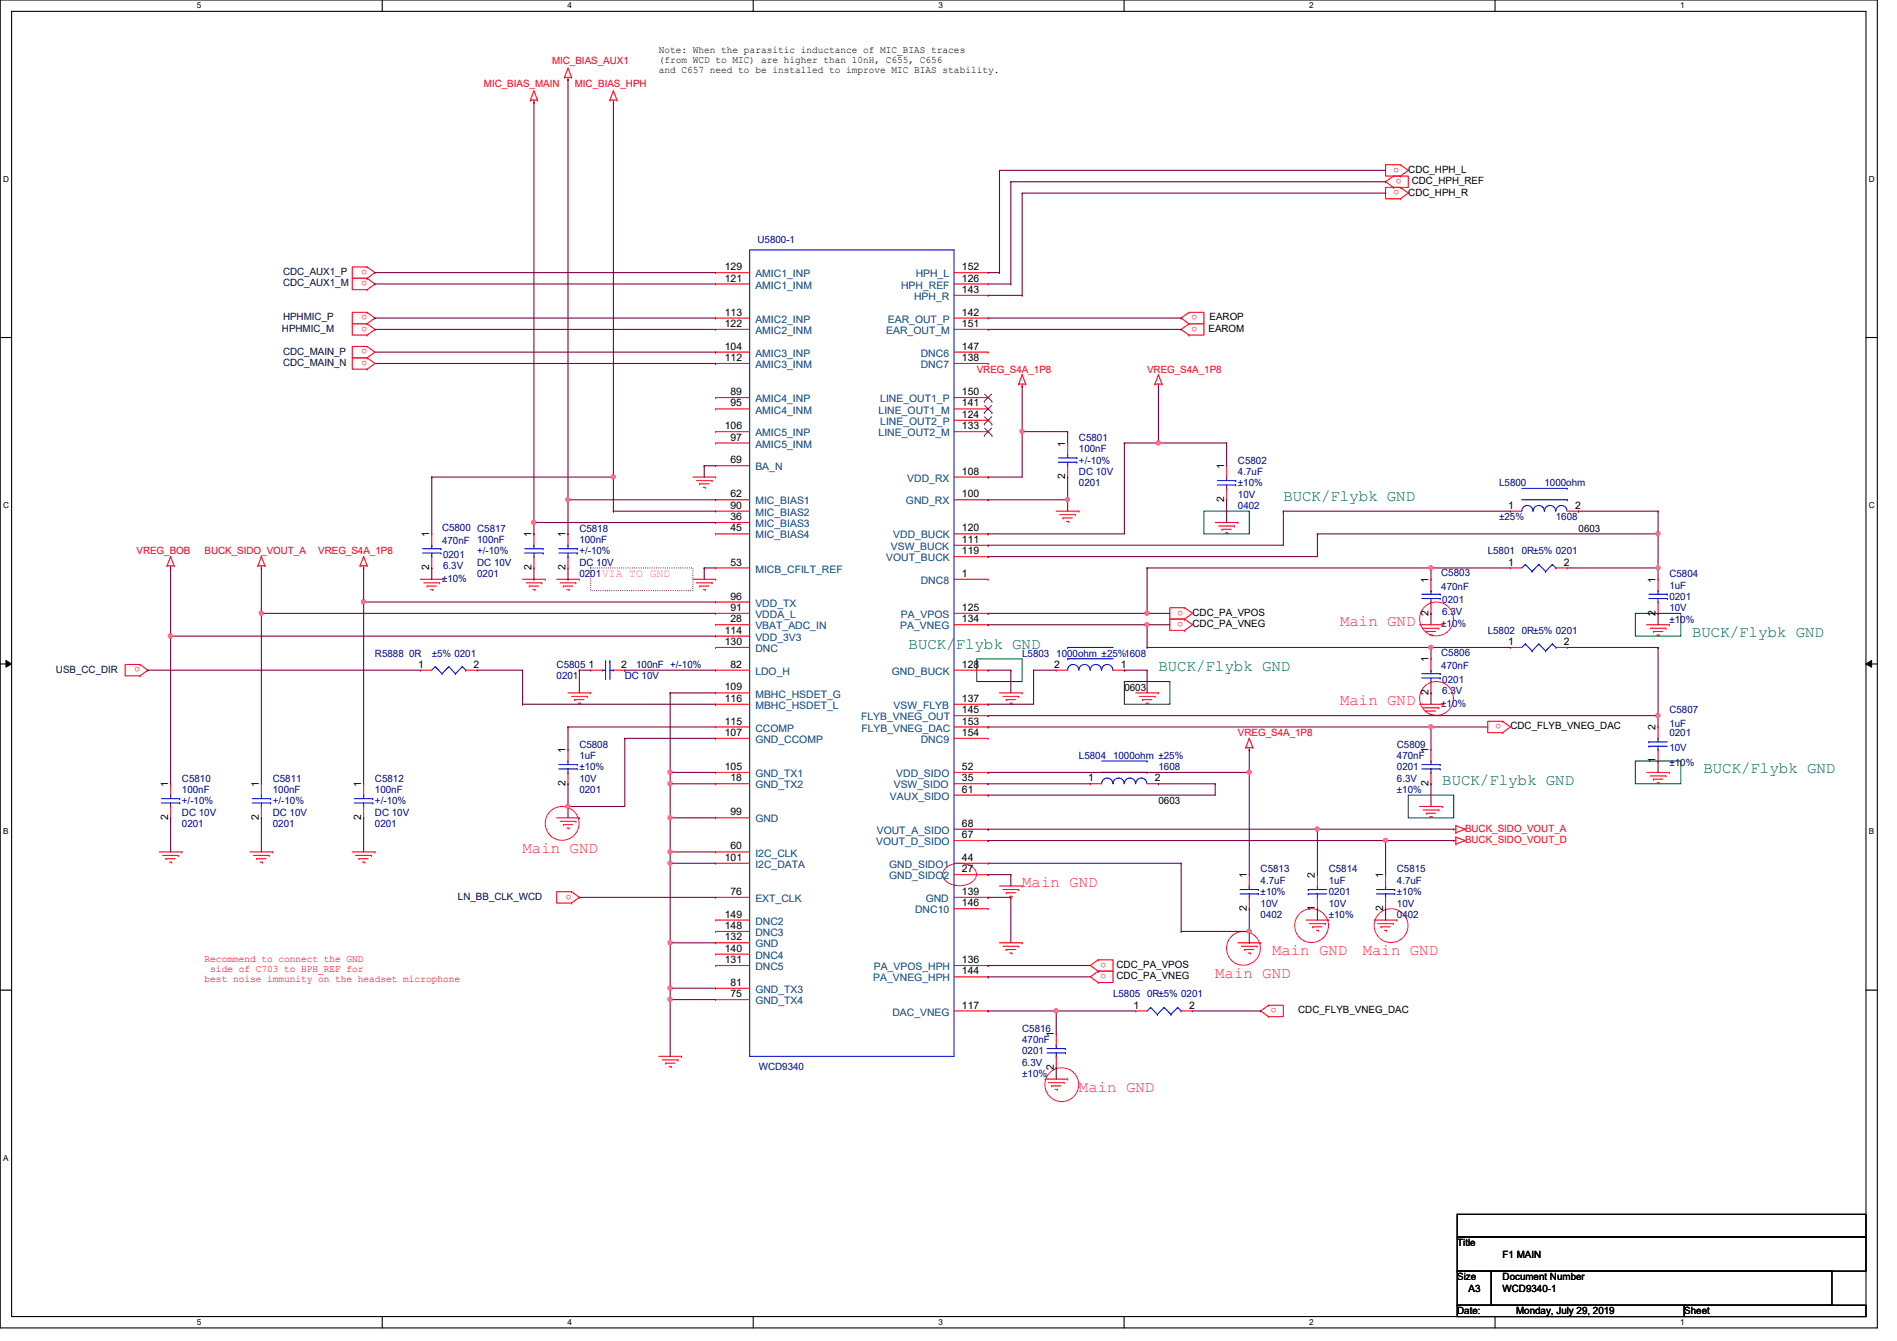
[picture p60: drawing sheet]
<svg xmlns="http://www.w3.org/2000/svg" width="297mm" height="210mm" viewBox="0 0 297 210" stroke-linecap="round" stroke-linejoin="round" font-family="sans-serif">
<defs><g id="words">
<g font-size="2.5" fill="#007f40">
<text x="201" y="78.4">BUCK/Flybk GND</text>
<text x="142.3" y="101.5">BUCK/Flybk GND</text>
<text x="265" y="99.7">BUCK/Flybk GND</text>
<text x="181.4" y="105.1">BUCK/Flybk GND</text>
<text x="225.8" y="122.9">BUCK/Flybk GND</text>
<text x="266.7" y="121.1">BUCK/Flybk GND</text>
</g>
<g font-size="2.5" fill="#ff007f">
<text x="209.8" y="98">Main GND</text>
<text x="209.8" y="110.4">Main GND</text>
<text x="81.8" y="133.5">Main GND</text>
<text x="160.1" y="138.9">Main GND</text>
<text x="199.2" y="149.5">Main GND</text>
<text x="213.4" y="149.5">Main GND</text>
<text x="190.3" y="153.1">Main GND</text>
<text x="168.9" y="170.9">Main GND</text>
</g>
<g font-size="1.6" fill="#f00">
<text x="86.4" y="10">MIC_BIAS_AUX1</text>
<text x="75.8" y="13.5">MIC_BIAS_MAIN</text>
<text x="90" y="13.5">MIC_BIAS_HPH</text>
<text x="219.1" y="26.2" transform="rotate(180 219.1 26.2)">o</text>
<text x="219.1" y="29.8" transform="rotate(180 219.1 29.8)">o</text>
<text x="219.5" y="28" transform="rotate(180 219.5 28)">o</text>
<text x="57.5" y="42.2" transform="rotate(180 57.5 42.2)">o</text>
<text x="57.5" y="44" transform="rotate(180 57.5 44)">o</text>
<text x="57.5" y="49.4" transform="rotate(180 57.5 49.4)">o</text>
<text x="57.5" y="51.1" transform="rotate(180 57.5 51.1)">o</text>
<text x="187.4" y="51.1" transform="rotate(180 187.4 51.1)">o</text>
<text x="187.4" y="49.4" transform="rotate(180 187.4 49.4)">o</text>
<text x="57.5" y="54.7" transform="rotate(180 57.5 54.7)">o</text>
<text x="57.5" y="56.5" transform="rotate(180 57.5 56.5)">o</text>
<text x="152.9" y="58.3">VREG_S4A_1P8</text>
<text x="179.6" y="58.3">VREG_S4A_1P8</text>
<text x="21.4" y="86.8">VREG_BOB</text>
<text x="32" y="86.8">BUCK_SIDO_VOUT_A</text>
<text x="49.8" y="86.8">VREG_S4A_1P8</text>
<text x="185.3" y="95.6" transform="rotate(180 185.3 95.6)">o</text>
<text x="185.3" y="97.4" transform="rotate(180 185.3 97.4)">o</text>
<text x="21.9" y="104.5" transform="rotate(180 21.9 104.5)">o</text>
<text x="235.1" y="113.4" transform="rotate(180 235.1 113.4)">o</text>
<text x="193.8" y="115.2">VREG_S4A_1P8</text>
<text x="229.4" y="130.2">BUCK_SIDO_VOUT_A</text>
<text x="229.4" y="132">BUCK_SIDO_VOUT_D</text>
<text x="89.5" y="140" transform="rotate(180 89.5 140)">o</text>
<text x="32" y="150.6">Recommend to connect the GND</text>
<text x="32" y="153.7">best noise immunity on the headset microphone</text>
<text x="32.9" y="152.1">side of C703 to HPH_REF for</text>
<text x="173.2" y="150.7" transform="rotate(180 173.2 150.7)">o</text>
<text x="173.2" y="152.5" transform="rotate(180 173.2 152.5)">o</text>
<text x="199.9" y="157.8" transform="rotate(180 199.9 157.8)">o</text>
</g>
<g font-size="1.6">
<text x="103.2" y="8.3">Note: When the parasitic inductance of MIC_BIAS traces</text>
<text x="103.2" y="9.9">(from WCD to MIC) are higher than 10nH, C655, C656</text>
<text x="103.2" y="11.5">and C657 need to be installed to improve MIC BIAS stability.</text>
<text x="220.5" y="27.1">CDC_HPH_L</text>
<text x="221.1" y="28.8">CDC_HPH_REF</text>
<text x="220.5" y="30.6">CDC_HPH_R</text>
<text x="113.5" y="42.3">129</text>
<text x="113.5" y="44.1">121</text>
<text x="150.6" y="44.1">126</text>
<text x="150.6" y="42.3">152</text>
<text x="150.6" y="45.8">143</text>
<text x="113.5" y="49.4">113</text>
<text x="113.5" y="51.2">122</text>
<text x="150.6" y="49.4">142</text>
<text x="150.6" y="51.2">151</text>
<text x="189.2" y="51.9">EAROM</text>
<text x="189.4" y="50.2">EAROP</text>
<text x="113.5" y="54.7">104</text>
<text x="113.5" y="56.5">112</text>
<text x="150.6" y="54.7">147</text>
<text x="150.6" y="56.5">138</text>
<text x="114.4" y="61.8">89</text>
<text x="114.4" y="63.6">95</text>
<text x="150.6" y="61.8">150</text>
<text x="150.6" y="65.4">124</text>
<text x="150.6" y="63.6">141</text>
<text x="113.5" y="67.2">106</text>
<text x="114.4" y="69">97</text>
<text x="150.6" y="67.2">133</text>
<text x="166.8" y="69.9" transform="rotate(-90 166.8 69.9)">1</text>
<text x="114.4" y="72.5">69</text>
<text x="114.4" y="77.9">62</text>
<text x="150.6" y="74.3">108</text>
<text x="150.6" y="77.9">100</text>
<text x="166.8" y="75" transform="rotate(-90 166.8 75)">2</text>
<text x="191.7" y="73.4" transform="rotate(-90 191.7 73.4)">1</text>
<text x="114.4" y="79.6">90</text>
<text x="114.4" y="81.4">36</text>
<text x="114.4" y="83.2">45</text>
<text x="150.6" y="83.2">120</text>
<text x="191.7" y="78.6" transform="rotate(-90 191.7 78.6)">2</text>
<text x="236.2" y="79.6">1</text>
<text x="246.6" y="79.6">2</text>
<text x="247.2" y="83.2">0603</text>
<text x="67.2" y="89.2" transform="rotate(-90 67.2 89.2)">2</text>
<text x="67.2" y="84.1" transform="rotate(-90 67.2 84.1)">1</text>
<text x="83.2" y="89.2" transform="rotate(-90 83.2 89.2)">2</text>
<text x="83.2" y="84.1" transform="rotate(-90 83.2 84.1)">1</text>
<text x="88.6" y="89.2" transform="rotate(-90 88.6 89.2)">2</text>
<text x="88.6" y="84.1" transform="rotate(-90 88.6 84.1)">1</text>
<text x="114.4" y="88.5">53</text>
<text x="150.6" y="86.7">119</text>
<text x="150.6" y="85">111</text>
<text x="236.2" y="88.5">1</text>
<text x="244.9" y="88.5">2</text>
<text x="114.4" y="93.9">96</text>
<text x="114.4" y="95.6">91</text>
<text x="150.6" y="90.3">1</text>
<text x="150.6" y="95.6">125</text>
<text x="223.7" y="91.2" transform="rotate(-90 223.7 91.2)">1</text>
<text x="259.2" y="91.2" transform="rotate(-90 259.2 91.2)">1</text>
<text x="113.5" y="99.2">114</text>
<text x="113.5" y="101">130</text>
<text x="114.4" y="97.4">28</text>
<text x="150.6" y="97.4">134</text>
<text x="186.7" y="96.4">CDC_PA_VPOS</text>
<text x="186.7" y="98.2">CDC_PA_VNEG</text>
<text x="223.7" y="96.4" transform="rotate(-90 223.7 96.4)">2</text>
<text x="236.2" y="101">1</text>
<text x="244.9" y="101">2</text>
<text x="259.2" y="96.4" transform="rotate(-90 259.2 96.4)">2</text>
<text x="65.5" y="104.5">1</text>
<text x="74.2" y="104.5">2</text>
<text x="92.2" y="104.5">1</text>
<text x="97.3" y="104.5">2</text>
<text x="114.4" y="104.5">82</text>
<text x="150.6" y="104.5">128</text>
<text x="165.1" y="104.5">2</text>
<text x="175.5" y="104.5">1</text>
<text x="223.7" y="103.7" transform="rotate(-90 223.7 103.7)">1</text>
<text x="113.5" y="108.1">109</text>
<text x="113.5" y="109.9">116</text>
<text x="113.5" y="113.4">115</text>
<text x="150.6" y="111.6">145</text>
<text x="150.6" y="109.9">137</text>
<text x="150.6" y="113.4">153</text>
<text x="176.1" y="108.1">0603</text>
<text x="223.7" y="108.8" transform="rotate(-90 223.7 108.8)">2</text>
<text x="88.6" y="117.9" transform="rotate(-90 88.6 117.9)">1</text>
<text x="113.5" y="115.2">107</text>
<text x="150.6" y="115.2">154</text>
<text x="223.7" y="117.9" transform="rotate(-90 223.7 117.9)">1</text>
<text x="236.5" y="114.2">CDC_FLYB_VNEG_DAC</text>
<text x="259.2" y="119.5" transform="rotate(-90 259.2 119.5)">1</text>
<text x="259.2" y="114.3" transform="rotate(-90 259.2 114.3)">2</text>
<text x="26.3" y="123.2" transform="rotate(-90 26.3 123.2)">1</text>
<text x="40.6" y="123.2" transform="rotate(-90 40.6 123.2)">1</text>
<text x="56.6" y="123.2" transform="rotate(-90 56.6 123.2)">1</text>
<text x="88.6" y="123" transform="rotate(-90 88.6 123)">2</text>
<text x="113.5" y="120.5">105</text>
<text x="114.4" y="122.3">18</text>
<text x="150.6" y="122.3">35</text>
<text x="150.6" y="120.5">52</text>
<text x="150.6" y="124.1">61</text>
<text x="170.4" y="122.3">1</text>
<text x="180.8" y="122.3">2</text>
<text x="181.4" y="125.9">0603</text>
<text x="223.7" y="123" transform="rotate(-90 223.7 123)">2</text>
<text x="26.3" y="128.4" transform="rotate(-90 26.3 128.4)">2</text>
<text x="40.6" y="128.4" transform="rotate(-90 40.6 128.4)">2</text>
<text x="56.6" y="128.4" transform="rotate(-90 56.6 128.4)">2</text>
<text x="114.4" y="127.6">99</text>
<text x="150.6" y="131.2">67</text>
<text x="150.6" y="129.4">68</text>
<text x="113.5" y="134.7">101</text>
<text x="114.4" y="133">60</text>
<text x="150.6" y="134.7">44</text>
<text x="150.6" y="136.5">27</text>
<text x="195.2" y="137.5" transform="rotate(-90 195.2 137.5)">1</text>
<text x="205.9" y="137.5" transform="rotate(-90 205.9 137.5)">2</text>
<text x="216.6" y="137.5" transform="rotate(-90 216.6 137.5)">1</text>
<text x="113.5" y="143.6">149</text>
<text x="114.4" y="140.1">76</text>
<text x="150.6" y="141.9">146</text>
<text x="150.6" y="140.1">139</text>
<text x="195.2" y="142.6" transform="rotate(-90 195.2 142.6)">2</text>
<text x="205.9" y="142.6" transform="rotate(-90 205.9 142.6)">1</text>
<text x="216.6" y="142.6" transform="rotate(-90 216.6 142.6)">2</text>
<text x="113.5" y="145.4">148</text>
<text x="113.5" y="149">140</text>
<text x="113.5" y="147.2">132</text>
<text x="113.5" y="150.7">131</text>
<text x="114.4" y="154.3">81</text>
<text x="150.6" y="152.5">144</text>
<text x="150.6" y="150.7">136</text>
<text x="174.8" y="151.5">CDC_PA_VPOS</text>
<text x="174.8" y="153.3">CDC_PA_VNEG</text>
<text x="114.4" y="156.1">75</text>
<text x="150.6" y="157.9">117</text>
<text x="177.5" y="157.9">1</text>
<text x="186.2" y="157.9">2</text>
<text x="203.3" y="158.6">CDC_FLYB_VNEG_DAC</text>
<text x="165" y="167.5" transform="rotate(-90 165 167.5)">2</text>
<text x="165" y="162.3" transform="rotate(-90 165 162.3)">1</text>
<text x="228.2" y="195.1">Title</text>
<text x="235.3" y="196.8">F1 MAIN</text>
<text x="228.2" y="200.4">Size</text>
<text x="230" y="202.2">A3</text>
<text x="235.3" y="200.4">Document Number</text>
<text x="235.3" y="202.2">WCD9340-1</text>
<text x="228.2" y="205.7">Date:</text>
<text x="237.4" y="205.7">Monday, July 29, 2019</text>
<text x="263.7" y="205.7">Sheet</text>
</g>
<g font-size="1.6" fill="#00007f">
<text x="118.6" y="38.1">U5800-1</text>
<text x="168.9" y="69">C5801</text>
<text x="168.9" y="70.8">100nF</text>
<text x="168.9" y="76.1">0201</text>
<text x="168.9" y="74.3">DC 10V</text>
<text x="168.9" y="72.6">+/-10%</text>
<text x="193.8" y="72.6">C5802</text>
<text x="193.8" y="74.3">4.7uF</text>
<text x="193.8" y="77.9">10V</text>
<text x="193.8" y="76.1">±10%</text>
<text x="234.7" y="76.1">L5800</text>
<text x="241.8" y="76.1">1000ohm</text>
<text x="69.2" y="83.1">C5800 C5817</text>
<text x="90.7" y="83.2">C5818</text>
<text x="193.8" y="79.7">0402</text>
<text x="234.7" y="81.4">±25%</text>
<text x="243.6" y="81.4">1608</text>
<text x="69.2" y="85.2">470nF</text>
<text x="69.4" y="87.3">0201</text>
<text x="69.4" y="89.1">6.3V</text>
<text x="74.7" y="85">100nF</text>
<text x="74.7" y="88.6">DC 10V</text>
<text x="74.7" y="86.8">+/-10%</text>
<text x="90.7" y="85">100nF</text>
<text x="90.7" y="88.6">DC 10V</text>
<text x="90.7" y="86.8">+/-10%</text>
<text x="233" y="86.8">L5801 0R±5% 0201</text>
<text x="69.2" y="91.1">±10%</text>
<text x="74.7" y="90.3">0201</text>
<text x="90.7" y="90.3">0201VIA TO GND</text>
<text x="225.7" y="90.2">C5803</text>
<text x="225.7" y="92.3">470nF</text>
<text x="225.8" y="94.4">0201</text>
<text x="261.4" y="90.3">C5804</text>
<text x="261.4" y="92.1">1uF</text>
<text x="261.4" y="93.9">0201</text>
<text x="261.4" y="95.7">10V</text>
<text x="225.7" y="98.2">±10%</text>
<text x="225.8" y="96.2">6.3V</text>
<text x="233" y="99.2">L5802 0R±5% 0201</text>
<text x="261.4" y="97.5">±10%</text>
<text x="58.7" y="102.8">R5888 0R</text>
<text x="67.6" y="102.8">±5% 0201</text>
<text x="87.2" y="104.6">C5805</text>
<text x="87.2" y="106.3">0201</text>
<text x="97.8" y="106.3">DC 10V</text>
<text x="99.6" y="104.6">100nF +/-10%</text>
<text x="160.1" y="102.8">L5803 1000ohm ±25%1608</text>
<text x="225.7" y="102.6">C5806</text>
<text x="225.7" y="104.7">470nF</text>
<text x="225.8" y="106.9">0201</text>
<text x="225.7" y="110.6">±10%</text>
<text x="225.8" y="108.7">6.3V</text>
<text x="261.4" y="111.7">C5807</text>
<text x="261.4" y="113.8">1uF</text>
<text x="90.7" y="117">C5808</text>
<text x="90.7" y="118.8">1uF</text>
<text x="168.9" y="118.8">L5804 1000ohm ±25%</text>
<text x="218.7" y="117">C5809</text>
<text x="218.7" y="118.8">470nF</text>
<text x="261.4" y="115.2">0201</text>
<text x="261.4" y="117.6">10V</text>
<text x="261.4" y="119.8">±10%</text>
<text x="28.5" y="122.3">C5810</text>
<text x="28.5" y="124.1">100nF</text>
<text x="28.5" y="125.9">+/-10%</text>
<text x="42.7" y="122.3">C5811</text>
<text x="42.7" y="124.1">100nF</text>
<text x="42.7" y="125.9">+/-10%</text>
<text x="58.7" y="122.3">C5812</text>
<text x="58.7" y="124.1">100nF</text>
<text x="58.7" y="125.9">+/-10%</text>
<text x="90.7" y="124.1">0201</text>
<text x="90.7" y="122.3">10V</text>
<text x="90.7" y="120.6">±10%</text>
<text x="181.4" y="120.6">1608</text>
<text x="218.7" y="120.6">0201</text>
<text x="218.7" y="122.3">6.3V</text>
<text x="218.7" y="124.1">±10%</text>
<text x="28.5" y="129.5">0201</text>
<text x="28.5" y="127.7">DC 10V</text>
<text x="42.7" y="129.5">0201</text>
<text x="42.7" y="127.7">DC 10V</text>
<text x="58.7" y="129.5">0201</text>
<text x="58.7" y="127.7">DC 10V</text>
<text x="197.4" y="136.6">C5813</text>
<text x="208.1" y="136.6">C5814</text>
<text x="218.7" y="136.6">C5815</text>
<text x="197.4" y="138.3">4.7uF</text>
<text x="197.4" y="143.7">0402</text>
<text x="197.4" y="141.9">10V</text>
<text x="197.4" y="140.1">±10%</text>
<text x="208.1" y="138.3">1uF</text>
<text x="208.1" y="140.1">0201</text>
<text x="208.1" y="141.9">10V</text>
<text x="208.1" y="143.7">±10%</text>
<text x="218.7" y="138.3">4.7uF</text>
<text x="218.7" y="143.7">0402</text>
<text x="218.7" y="141.9">10V</text>
<text x="218.7" y="140.1">±10%</text>
<text x="160.1" y="161.5">C5816</text>
<text x="174.3" y="156.1">L5805 0R±5% 0201</text>
<text x="118.8" y="167.5">WCD9340</text>
<text x="160.1" y="163.2">470nF</text>
<text x="160.1" y="165">0201</text>
<text x="160.1" y="166.8">6.3V</text>
<text x="160.1" y="168.6">±10%</text>
</g>
<g font-size="1.6" fill="#000040">
<text x="44.3" y="43.1">CDC_AUX1_P</text>
<text x="44.3" y="44.8">CDC_AUX1_M</text>
<text x="44.2" y="51.9">HPHMIC_M</text>
<text x="44.3" y="50.2">HPHMIC_P</text>
<text x="44.3" y="55.5">CDC_MAIN_P</text>
<text x="44.3" y="57.3">CDC_MAIN_N</text>
<text x="8.8" y="105.3">USB_CC_DIR</text>
<text x="71.7" y="140.8">LN_BB_CLK_WCD</text>
</g>
<g font-size="1.6" fill="#00407f">
<text x="118.3" y="43.4">AMIC1_INP</text>
<text x="118.3" y="45.2">AMIC1_INM</text>
<text x="141.1" y="45.2">HPH_REF</text>
<text x="143.1" y="46.9">HPH_R</text>
<text x="143.4" y="43.4">HPH_L</text>
<text x="118.3" y="50.5">AMIC2_INP</text>
<text x="118.3" y="52.3">AMIC2_INM</text>
<text x="138.8" y="52.3">EAR_OUT_M</text>
<text x="139" y="50.5">EAR_OUT_P</text>
<text x="118.3" y="55.8">AMIC3_INP</text>
<text x="118.3" y="57.6">AMIC3_INM</text>
<text x="144.2" y="55.8">DNC6</text>
<text x="144.2" y="57.6">DNC7</text>
<text x="118.3" y="62.9">AMIC4_INP</text>
<text x="118.3" y="64.7">AMIC4_INM</text>
<text x="137.6" y="64.7">LINE_OUT1_M</text>
<text x="137.8" y="62.9">LINE_OUT1_P</text>
<text x="118.3" y="68.3">AMIC5_INP</text>
<text x="118.3" y="70.1">AMIC5_INM</text>
<text x="137.6" y="68.3">LINE_OUT2_M</text>
<text x="137.8" y="66.5">LINE_OUT2_P</text>
<text x="118.3" y="73.6">BA_N</text>
<text x="142.1" y="75.4">VDD_RX</text>
<text x="118.3" y="79">MIC_BIAS1</text>
<text x="118.3" y="80.7">MIC_BIAS2</text>
<text x="118.3" y="82.5">MIC_BIAS3</text>
<text x="141.9" y="79">GND_RX</text>
<text x="118.3" y="84.3">MIC_BIAS4</text>
<text x="118.3" y="89.6">MICB_CFILT_REF</text>
<text x="138.8" y="87.8">VOUT_BUCK</text>
<text x="139.5" y="86.1">VSW_BUCK</text>
<text x="139.9" y="84.3">VDD_BUCK</text>
<text x="118.3" y="95">VDD_TX</text>
<text x="144.2" y="91.4">DNC8</text>
<text x="118.3" y="96.7">VDDA_L</text>
<text x="118.3" y="98.5">VBAT_ADC_IN</text>
<text x="118.3" y="100.3">VDD_3V3</text>
<text x="141" y="98.5">PA_VNEG</text>
<text x="141.1" y="96.7">PA_VPOS</text>
<text x="118.3" y="102.1">DNC</text>
<text x="118.3" y="105.6">LDO_H</text>
<text x="139.7" y="105.6">GND_BUCK</text>
<text x="118.3" y="109.2">MBHC_HSDET_G</text>
<text x="118.3" y="111">MBHC_HSDET_L</text>
<text x="134.8" y="112.7">FLYB_VNEG_OUT</text>
<text x="139.9" y="111">VSW_FLYB</text>
<text x="118.3" y="114.5">CCOMP</text>
<text x="118.3" y="116.3">GND_CCOMP</text>
<text x="134.9" y="114.5">FLYB_VNEG_DAC</text>
<text x="144.2" y="116.3">DNC9</text>
<text x="118.3" y="121.6">GND_TX1</text>
<text x="118.3" y="123.4">GND_TX2</text>
<text x="139.4" y="125.2">VAUX_SIDO</text>
<text x="140" y="123.4">VSW_SIDO</text>
<text x="140.3" y="121.6">VDD_SIDO</text>
<text x="118.3" y="128.7">GND</text>
<text x="137.3" y="130.5">VOUT_A_SIDO</text>
<text x="118.3" y="134.1">I2C_CLK</text>
<text x="118.3" y="135.8">I2C_DATA</text>
<text x="137.2" y="132.3">VOUT_D_SIDO</text>
<text x="139.2" y="135.8">GND_SIDO1</text>
<text x="139.2" y="137.6">GND_SIDO2</text>
<text x="118.3" y="141.2">EXT_CLK</text>
<text x="143.3" y="143">DNC10</text>
<text x="144.9" y="141.2">GND</text>
<text x="118.3" y="144.7">DNC2</text>
<text x="118.3" y="146.5">DNC3</text>
<text x="118.3" y="148.3">GND</text>
<text x="118.3" y="150.1">DNC4</text>
<text x="118.3" y="151.8">DNC5</text>
<text x="118.3" y="155.4">GND_TX3</text>
<text x="136.7" y="153.6">PA_VNEG_HPH</text>
<text x="136.8" y="151.8">PA_VPOS_HPH</text>
<text x="118.3" y="157.2">GND_TX4</text>
<text x="139.7" y="159">DAC_VNEG</text>
</g>
<g font-size="1.3">
<text x="30.8" y="1.3">5</text>
<text x="88.9" y="1.3">4</text>
<text x="146.9" y="1.3">3</text>
<text x="205" y="1.3">2</text>
<text x="263.1" y="1.3">1</text>
<text x=".5" y="28.4">D</text>
<text x="292.6" y="28.4">D</text>
<text x=".5" y="79.5">C</text>
<text x="292.6" y="79.5">C</text>
<text x=".5" y="130.6">B</text>
<text x="292.6" y="130.6">B</text>
<text x=".5" y="181.7">A</text>
<text x="30.8" y="207.4">5</text>
<text x="88.9" y="207.4">4</text>
<text x="146.9" y="207.4">3</text>
<text x="205" y="207.4">2</text>
<text x="263.1" y="207.4">1</text>
</g>
</g></defs>
<path d="M0 0h294v207.9h-294zM1.8 1.8h290.4v204.3h-290.4z" fill="none" stroke="#000" stroke-width=".17"/>
<g fill="#fff">
<path d="M30.8 .2h.7v1.4h-.7z"/>
<path d="M30.8 206.2h.7v1.4h-.7z"/>
</g>
<path d="M59.9 0v1.8M59.9 206.1v1.8" fill="none" stroke="#000" stroke-width=".17"/>
<g fill="#fff">
<path d="M88.9 .2h.6v1.4h-.6z"/>
<path d="M88.9 206.2h.6v1.4h-.6z"/>
</g>
<path d="M117.9 0v1.8M117.9 206.1v1.8" fill="none" stroke="#000" stroke-width=".17"/>
<g fill="#fff">
<path d="M146.9 .2h.7v1.4h-.7z"/>
<path d="M146.9 206.2h.7v1.4h-.7z"/>
</g>
<path d="M176 0v1.8M176 206.1v1.8" fill="none" stroke="#000" stroke-width=".17"/>
<g fill="#fff">
<path d="M205 .2h.7v1.4h-.7z"/>
<path d="M205 206.2h.7v1.4h-.7z"/>
</g>
<path d="M234.1 0v1.8M234.1 206.1v1.8" fill="none" stroke="#000" stroke-width=".17"/>
<g fill="#fff">
<path d="M263.1 .2h.7v1.4h-.7z"/>
<path d="M263.1 206.2h.7v1.4h-.7z"/>
<path d="M.5 27.3h.9v1.4h-.9z"/>
<path d="M292.6 27.3h.9v1.4h-.9z"/>
<path d="M.5 78.4h.9v1.4h-.9z"/>
<path d="M292.6 78.4h.9v1.4h-.9z"/>
</g>
<path d="M0 52.8h1.8M292.2 52.8h1.8" fill="none" stroke="#000" stroke-width=".17"/>
<g fill="#fff">
<path d="M.5 129.5h.8v1.4h-.8z"/>
<path d="M292.6 129.5h.9v1.4h-.9z"/>
</g>
<path d="M0 103.9h1.8M292.2 103.9h1.8" fill="none" stroke="#000" stroke-width=".17"/>
<path d="M.9 103.4l.9 .5-.9 .5zM292.2 103.9l.9-.5v1z" fill="#000"/>
<path d="M.9 103.4l.9 .5-.9 .5zM292.2 103.9l.9-.5v1z" fill="none" stroke="#000" stroke-width=".16"/>
<path d="M.5 180.5h.8v1.4h-.8z" fill="#fff"/>
<path d="M0 155h1.8M292.2 155h1.8M228.2 190.1h64v3.5h-64zM228.2 193.6h64v5.4h-64zM228.2 199h5.3v5.3h-5.3zM233.5 199h53.3v5.3h-53.3zM228.2 204.3h35.5v1.8h-35.5zM263.7 204.3h28.5v1.8h-28.5z" fill="none" stroke="#000" stroke-width=".17"/>
<path d="M92.5 88.9h16v3.6h-16z" fill="none" stroke="#400000" stroke-width=".17" stroke-dasharray="0 .3"/>
<path d="M188.5 80h7.1v3.6h-7.1zM256.1 96h7.1v3.6h-7.1zM152.9 103.1h7.2v3.6h-7.2zM176.1 106.7h7.1v3.5h-7.1zM256.1 119.1h7.1v3.6h-7.1zM220.5 124.5h7.1v3.5h-7.1z" fill="none" stroke="#007f00" stroke-width=".17"/>
<g fill="none" stroke="#ff007f" stroke-width=".17">
<path d="M148 136a3.5 3.5 0 0 1 4.5 0 1.5 1.5 0 0 1-.9 2.4 3.2 3.2 0 0 1-3.9-1.1l-.1-.4 .1-.5z"/>
<circle cx="224.9" cy="96.9" r="2.65"/>
<circle cx="224.9" cy="109.3" r="2.65"/>
<circle cx="88" cy="128.9" r="2.65"/>
<circle cx="194.7" cy="148.4" r="2.65"/>
<circle cx="205.4" cy="144.9" r="2.65"/>
<circle cx="217.8" cy="144.9" r="2.65"/>
<circle cx="166.3" cy="169.8" r="2.65"/>
</g>
<g fill="none" stroke="#f00" stroke-width=".17">
<path d="M83.1 15.7h.1M83.1 15.7h1.1M83.6 16h.1M83.6 14.2h.1M83.6 15.7v.3M83.6 14.2l-.5 1.5M83.6 14.2l.6 1.5M84.2 15.7h.1M88.4 12.1h.1M88.4 12.1h1.1M88.9 12.4h.1M88.9 10.7h.1"/>
<path d="M88.9 12.1v.3M88.9 10.7l-.5 1.4M88.9 10.7l.6 1.4M89.5 12.1h.1M95.5 15.7h.1M95.5 15.7h1.1M96.1 16h.1M96.1 14.2h.1M96.1 15.7v.3M96.1 14.2l-.6 1.5M96.1 14.2l.5 1.5M96.6 15.7h.1"/>
<path d="M218.2 29.3h.1M218.2 27.6h.1M218.2 27.6h2.3v1.7h-2.3M218.2 27.6l-1.2 .8 1.2 .9M219.3 27.6h.1M219.3 25.8h.1M219.3 25.8h-2.3v1.8h2.3M219.3 31.1h.1M219.3 29.3h.1M219.3 29.3h-2.3v1.8h2.3M219.3 25.8l1.2 .9-1.2 .9M219.3 29.3l1.2 .9-1.2 .9"/>
<path d="M57.5 56h.1M57.5 54.2h.1M57.5 54.2h-2.3v1.8h2.3M57.5 57.8h.1M57.5 56h-2.3v1.8h2.3M57.5 50.7h.1M57.5 48.9h.1M57.5 48.9h-2.3v1.8h2.3M57.5 52.5h.1M57.5 50.7h-2.3v1.8h2.3M57.5 43.6h.1M57.5 41.8h.1"/>
<path d="M57.5 41.8h-2.3v1.8h2.3M57.5 45.3h.1M57.5 43.6h-2.3v1.7h2.3M57.5 54.2l1.2 .9-1.2 .9M57.5 56l1.2 .9-1.2 .9M57.5 48.9l1.2 .9-1.2 .9M57.5 50.7l1.2 .9-1.2 .9M57.5 41.8l1.2 .9-1.2 .9M57.5 43.6l1.2 .8-1.2 .9M112.1 42.7h.1M112.1 44.4h.1M112.1 49.8h.1"/>
<path d="M112.1 51.6h.1M112.1 55.1h.1M112.1 56.9h.1M112.1 42.7h5.3M112.1 44.4h5.3M112.1 49.8h5.3M112.1 51.6h5.3M112.1 55.1h5.3M112.1 56.9h5.3M149.4 42.7h5.3M149.4 44.4h5.3M149.4 49.8h5.3"/>
<path d="M149.4 51.6h5.3M149.4 55.1h5.3M149.4 56.9h5.3M149.4 46.2h5.3M154.7 55.1h.1M154.7 56.9h.1M154.7 42.7h.1M154.7 44.4h.1M154.7 46.2h.1M154.7 49.8h.1M154.7 51.6h.1M160.1 58.7h.1"/>
<path d="M160.1 58.7l-.6 1.4M160.1 58.7l.5 1.4M181.4 58.7h.1M181.4 58.7l-.6 1.4M181.4 58.7l.5 1.4M186.2 52.5h.1M186.2 50.7h.1M186.2 50.7h2.3v1.8h-2.3M186.2 48.9h.1M186.2 48.9h2.3v1.8h-2.3M186.2 50.7l-1.2 .9 1.2 .9M186.2 48.9l-1.2 .9 1.2 .9"/>
<path d="M108.5 74.7h3.6M109 75.2h2.5M109.6 75.7h.1M109.6 75.7h1.4M110.1 76.3h.3M110.4 76.3h.1M111.5 75.2h.1M112.1 74.7h.1M112.1 62.2h.1M112.1 64h.1M112.1 67.6h.1M112.1 69.3h.1"/>
<path d="M112.1 72.9h.1M112.1 78.2h.1M112.1 62.2h5.3M112.1 64h5.3M112.1 67.6h5.3M112.1 69.3h5.3M112.1 72.9h5.3M112.1 78.2h5.3M149.4 74.7h5.3M149.4 62.2h5.3M149.4 64h5.3M149.4 67.6h5.3"/>
<path d="M149.4 78.2h5.3M149.4 65.8h5.3M154.7 62.2h.1M154.7 64h.1M154.7 65.8h.1M154.7 67.6h.1M154.7 74.7h.1M154.7 78.2h.1M159.5 60.1h.1M159.5 60.1h1.1M160.1 60.5h.1M160.1 60.1v.4"/>
<path d="M160.6 60.1h.1M167.2 69.3h.1M167.2 74.7h.1M167.2 69.3v1.8M167.2 72.9v1.8M180.8 60.1h.1M180.8 60.1h1.1M181.4 60.5h.1M181.4 60.1v.4M181.9 60.1h.1M192.1 72.9h.1M192.1 78.2h.1"/>
<path d="M192.1 72.9v1.8M192.1 76.5v1.7M26.2 88.6h.1M26.2 88.6h1.1M26.7 88.9h.1M26.7 87.1h.1M26.7 88.6v.3M26.7 87.1l-.5 1.5M26.7 87.1l.6 1.5M27.3 88.6h.1M40.4 88.6h.1M40.4 88.6h1.1"/>
<path d="M40.9 88.9h.1M40.9 87.1h.1M40.9 88.6v.3M40.9 87.1l-.5 1.5M40.9 87.1l.6 1.5M41.5 88.6h.1M56.4 88.6h.1M56.4 88.6h1.1M56.9 88.9h.1M56.9 87.1h.1M56.9 88.6v.3M56.9 87.1l-.5 1.5"/>
<path d="M56.9 87.1l.6 1.5M57.5 88.6h.1M65.8 90.7h3.6M66.4 91.2h2.4M66.9 91.7h.1M66.9 91.7h1.4M67.4 92.3h.4M67.6 83.6h.1M67.6 88.9h.1M67.6 83.6v1.7M67.6 87.1v1.8M67.8 92.3h.1"/>
<path d="M68.8 91.2h.1M69.4 90.7h.1M81.8 90.7h3.6M82.4 91.2h2.4M82.9 91.7h.1M82.9 91.7h1.4M83.4 92.3h.4M83.6 83.6h.1M83.6 88.9h.1M83.6 83.6v1.7M83.6 87.1v1.8M83.8 92.3h.1"/>
<path d="M84.8 91.2h.1M85.4 90.7h.1M87.2 90.7h3.5M87.7 91.2h2.5M88.2 91.7h.1M88.2 91.7h1.5M88.8 92.3h.3M88.9 83.6h.1M88.9 88.9h.1M88.9 83.6v1.7M88.9 87.1v1.8M89.1 92.3h.1"/>
<path d="M90.2 91.2h.1M90.7 90.7h.1M108.5 90.7h3.6M109 91.2h2.5M109.6 91.7h.1M109.6 91.7h1.4M110.1 92.3h.3M110.4 92.3h.1M111.5 91.2h.1M112.1 90.7h.1M112.1 80h.1M112.1 81.8h.1"/>
<path d="M112.1 83.6h.1M112.1 88.9h.1M112.1 94.2h.1M112.1 96h.1M112.1 97.8h.1M112.1 99.6h.1M112.1 81.8h5.3M112.1 97.8h5.3M112.1 80h5.3M112.1 83.6h5.3M112.1 88.9h5.3M112.1 94.2h5.3"/>
<path d="M112.1 96h5.3M112.1 99.6h5.3M149.4 90.7h5.3M149.4 97.8h5.3M149.4 83.6h5.3M149.4 96h5.3M149.4 85.3h5.3M149.4 87.1h5.3M154.7 90.7h.1M154.7 83.6h.1M154.7 85.3h.1M154.7 87.1h.1"/>
<path d="M154.7 96h.1M154.7 97.8h.1M165.4 80h3.5M165.9 80.6h2.5M166.5 81.1h.1M166.5 81.1h1.4M167 81.6h.3M167.3 81.6h.1M168.4 80.6h.1M168.9 80h.1M185.5 96.9h.1M185.5 95.1h.1"/>
<path d="M185.5 95.1h-2.3v1.8h2.3M185.5 98.7h.1M185.5 96.9h-2.3v1.8h2.3M185.5 95.1l1.2 .9-1.2 .9M185.5 96.9l1.2 .9-1.2 .9M190.3 81.8h3.5M190.8 82.3h2.5M191.3 82.8h.1M191.3 82.8h1.5M191.9 83.4h.3M192.2 83.4h.1M193.3 82.3h.1"/>
<path d="M193.8 81.8h.1M222.3 97.8h3.5M222.8 98.3h2.5M223.3 98.8h.1M223.3 98.8h1.5M223.9 99.4h.3M224.1 90.7h.1M224.1 96h.1M224.1 90.7v1.8M224.1 94.2v1.8M224.2 99.4h.1M225.3 98.3h.1"/>
<path d="M225.8 97.8h.1M236.5 80h.1M236.5 88.9h.1M236.5 80h1.8M236.5 88.9h1.8M243.6 88.9h1.8M245.4 88.9h.1M245.4 80h1.8M247.2 80h.1M257.8 97.8h3.6M258.4 98.3h2.5M258.9 98.8h.1"/>
<path d="M258.9 98.8h1.4M259.5 99.4h.3M259.6 90.7h.1M259.6 96h.1M259.6 90.7v1.8M259.6 94.2v1.8M259.8 99.4h.1M260.9 98.3h.1M261.4 97.8h.1M21.9 105.8h.1M21.9 104h.1M21.9 104h-2.3v1.8h2.3"/>
<path d="M21.9 104l1.3 .9-1.3 .9M65.8 104.9h.1M65.8 104.9h1.8M72.9 104.9h1.8M74.7 104.9h.1M88.9 117.3h.1M88.9 108.5h3.6M88.9 117.3v1.8M89.5 109h2.4M90 109.5h.1M90 109.5h1.4M90.5 110.1h.4"/>
<path d="M90.9 110.1h.1M91.9 109h.1M92.5 108.5h.1M92.5 104.9h.1M92.5 104.9h1.8M96.1 104.9h1.7M97.8 104.9h.1M112.1 101.3h.1M112.1 104.9h.1M112.1 108.5h.1M112.1 110.2h.1M112.1 113.8h.1"/>
<path d="M112.1 115.6h.1M112.1 108.5h5.3M112.1 110.2h5.3M112.1 104.9h5.3M112.1 101.3h5.3M112.1 113.8h5.3M112.1 115.6h5.3M149.4 110.2h5.3M149.4 104.9h5.3M149.4 113.8h5.3M149.4 115.6h5.3M149.4 112h5.3"/>
<path d="M154.7 115.6h.1M154.7 104.9h.1M154.7 110.2h.1M154.7 112h.1M154.7 113.8h.1M156.5 108.5h3.6M157.1 109h2.4M157.6 109.5h.1M157.6 109.5h1.4M158.1 110.1h.4M158.5 110.1h.1M159.5 109h.1"/>
<path d="M160.1 108.5h.1M165.4 104.9h.1M165.4 104.9h1.8M174.3 104.9h1.8M176.1 104.9h.1M177.8 108.5h3.6M178.4 109h2.4M178.9 109.5h.1M178.9 109.5h1.4M179.4 110.1h.4M179.8 110.1h.1M180.8 109h.1"/>
<path d="M181.4 108.5h.1M195.1 117h.1M195.1 117h1.1M195.6 117.3h.1M195.6 115.6h.1M195.6 117v.3M195.6 115.6l-.5 1.4M195.6 115.6l.6 1.4M196.2 117h.1M222.3 110.2h3.5M222.8 110.8h2.5M223.3 111.3h.1"/>
<path d="M223.3 111.3h1.5M223.9 111.8h.3M224.1 117.3h.1M224.1 103.1h.1M224.1 108.5h.1M224.1 103.1v1.8M224.1 106.7v1.8M224.1 117.3v1.8M224.2 111.8h.1M225.3 110.8h.1M225.8 110.2h.1M235.3 114.7h.1"/>
<path d="M235.3 112.9h.1M235.3 112.9h-2.3v1.8h2.3M235.3 112.9l1.2 .9-1.2 .9M236.5 101.3h.1M236.5 101.3h1.8M243.6 101.3h1.8M245.4 101.3h.1M259.6 119.1h.1M259.6 113.8h.1M259.6 113.8v1.8M259.6 117.3v1.8M24.9 133.3h3.6"/>
<path d="M25.5 133.9h2.4M26 134.4h.1M26 134.4h1.4M26.5 135h.4M26.7 122.7h.1M26.7 128h.1M26.7 122.7v1.8M26.7 126.2v1.8M26.9 135h.1M27.9 133.9h.1M28.5 133.3h.1M39.2 133.3h3.5"/>
<path d="M39.7 133.9h2.5M40.2 134.4h.1M40.2 134.4h1.5M40.8 135h.3M40.9 122.7h.1M40.9 128h.1M40.9 122.7v1.8M40.9 126.2v1.8M41.1 135h.1M42.2 133.9h.1M42.7 133.3h.1M55.2 133.3h3.5"/>
<path d="M55.7 133.9h2.5M56.2 134.4h.1M56.2 134.4h1.5M56.8 135h.3M56.9 122.7h.1M56.9 128h.1M56.9 122.7v1.8M56.9 126.2v1.8M57.1 135h.1M58.2 133.9h.1M58.7 133.3h.1M87.2 128h3.5"/>
<path d="M87.7 128.6h2.5M88.2 129.1h.1M88.2 129.1h1.5M88.8 129.6h.3M88.9 122.7h.1M88.9 120.9v1.8M89.1 129.6h.1M89.5 139.6h.1M89.5 139.6h-2.3v1.8h2.3M89.5 139.6l1.2 .9-1.2 .9M90.2 128.6h.1M90.7 128h.1"/>
<path d="M112.1 120.9h.1M112.1 122.7h.1M112.1 128h.1M112.1 133.3h.1M112.1 135.1h.1M112.1 128h5.3M112.1 133.3h5.3M112.1 120.9h5.3M112.1 122.7h5.3M112.1 135.1h5.3M149.4 129.8h5.3M149.4 131.6h5.3"/>
<path d="M149.4 120.9h5.3M149.4 122.7h5.3M149.4 135.1h5.3M149.4 124.5h5.3M149.4 136.9h5.3M154.7 120.9h.1M154.7 122.7h.1M154.7 124.5h.1M154.7 129.8h.1M154.7 131.6h.1M154.7 135.1h.1M154.7 136.9h.1"/>
<path d="M156.5 138.7h3.6M157.1 139.2h2.4M157.6 139.7h.1M157.6 139.7h1.4M159.5 139.2h.1M160.1 138.7h.1M170.7 122.7h.1M170.7 122.7h1.8M179.6 122.7h1.8M181.4 122.7h.1M195.6 136.9h.1M195.6 136.9v1.8"/>
<path d="M206.3 136.9h.1M206.3 136.9v1.8M217 136.9h.1M217 136.9v1.8M222.3 126.2h3.5M222.8 126.8h2.5M223.3 127.3h.1M223.3 127.3h1.5M223.9 127.8h.3M224.1 122.7h.1M224.1 120.9v1.8M224.2 127.8h.1"/>
<path d="M225.3 126.8h.1M225.8 126.2h.1M227.6 129.8h.1M227.6 131.6h.1M227.6 129.8h.4M227.6 131.6h.4M228 129.2h.1M228 130.3h.1M228 131h.1M228 132.1h.1M228 129.2v1.1M228 131v1.1"/>
<path d="M228 129.2l1.4 .6M228 131l1.4 .6M229.4 129.8h.1M229.4 131.6h.1M229.4 129.8l-1.4 .5M229.4 131.6l-1.4 .5M257.8 120.9h3.6M258.4 121.5h2.5M258.9 122h.1M258.9 122h1.4M259.5 122.5h.3M259.8 122.5h.1"/>
<path d="M260.9 121.5h.1M261.4 120.9h.1M89.5 141.4h.1M112.1 140.5h.1M112.1 144h.1M112.1 145.8h.1M112.1 149.4h.1M112.1 151.1h.1M112.1 147.6h.1M112.1 154.7h.1M112.1 156.5h.1M112.1 147.6h5.3"/>
<path d="M112.1 144h5.3M112.1 140.5h5.3M112.1 145.8h5.3M112.1 149.4h5.3M112.1 151.1h5.3M112.1 154.7h5.3M112.1 156.5h5.3M149.4 140.5h5.3M149.4 151.1h5.3M149.4 142.2h5.3M149.4 152.9h5.3M149.4 158.2h5.3"/>
<path d="M154.7 142.2h.1M154.7 151.1h.1M154.7 152.9h.1M154.7 158.2h.1M154.7 140.5h.1M156.5 147.6h3.6M157.1 148.1h2.4M157.6 148.6h.1M157.6 148.6h1.4M158.1 140.3h.4M158.1 149.2h.4M158.5 140.3h.1"/>
<path d="M158.5 149.2h.1M159.5 148.1h.1M160.1 147.6h.1M172 152h.1M172 150.2h.1M172 150.2h2.3v1.8h-2.3M172 153.8h.1M172 152h2.3v1.8h-2.3M172 150.2l-1.3 .9 1.3 .9M172 152l-1.3 .9 1.3 .9M177.8 158.2h.1M177.8 158.2h1.8"/>
<path d="M185 158.2h1.7M186.7 158.2h.1M193.8 147.6h3.6M194.4 148.1h2.4M194.9 148.6h.1M194.9 148.6h1.4M195.4 149.2h.4M195.6 142.2h.1M195.6 140.5v1.7M195.8 149.2h.1M196.8 148.1h.1M197.4 147.6h.1"/>
<path d="M198.6 159.1h.1M198.6 157.4h.1M198.6 157.4h2.4v1.7h-2.4M198.6 157.4l-1.2 .8 1.2 .9M204.5 144h3.6M205.1 144.6h2.4M205.6 145.1h.1M205.6 145.1h1.4M206.1 145.6h.4M206.3 142.2h.1M206.3 140.5v1.7M206.5 145.6h.1"/>
<path d="M207.5 144.6h.1M208.1 144h.1M215.2 144h3.5M215.7 144.6h2.5M216.2 145.1h.1M216.2 145.1h1.5M216.8 145.6h.3M217 142.2h.1M217 140.5v1.7M217.1 145.6h.1M218.2 144.6h.1M218.7 144h.1"/>
<path d="M103.2 165.4h3.5M103.7 165.9h2.5M104.2 166.4h.1M104.2 166.4h1.5M104.8 167h.3M105.1 167h.1M106.2 165.9h.1M106.7 165.4h.1M163.6 168.9h3.6M164.2 169.5h2.4M164.7 170h.1M164.7 170h1.4"/>
<path d="M165.2 170.5h.4M165.4 161.8h.1M165.4 167.1h.1M165.4 161.8v1.8M165.4 165.4v1.7M165.6 170.5h.1M166.6 169.5h.1M167.2 168.9h.1"/>
</g>
<g fill="none" stroke="#00f" stroke-width=".17">
<path d="M117.4 39.1h32v126.3h-32zM165.7 71.7h2.9M165.7 72.3h2.9M167.2 71.1h.1M167.2 72.9h.1M167.2 71.1v.6M167.2 72.3v.6M168.6 71.7h.1M168.6 72.3h.1M190.6 75.2h2.9M190.6 75.9h2.9M192.1 74.7h.1"/>
<path d="M192.1 76.5h.1M192.1 74.7v.5M192.1 75.9v.6M193.5 75.2h.1M193.5 75.9h.1M238.3 78.2h7.1M238.3 76.5h7.1M245.4 78.2h.1M245.4 76.5h.1M66.2 85.9h2.8M66.2 86.6h2.8M67.6 85.3h.1"/>
<path d="M67.6 87.1h.1M67.6 85.3v.6M67.6 86.6v.5M69 85.9h.1M69 86.6h.1M82.2 85.9h2.8M82.2 86.6h2.8M83.6 85.3h.1M83.6 87.1h.1M83.6 85.3v.6M83.6 86.6v.5M85 85.9h.1"/>
<path d="M85 86.6h.1M87.5 85.9h2.9M87.5 86.6h2.9M88.9 85.3h.1M88.9 87.1h.1M88.9 85.3v.6M88.9 86.6v.5M90.4 85.9h.1M90.4 86.6h.1M222.6 93h2.9M222.6 93.7h2.9M224.1 92.5h.1"/>
<path d="M224.1 94.2h.1M224.1 92.5v.5M224.1 93.7v.5M225.5 93h.1M225.5 93.7h.1M238.3 80a.87 .87 0 0 1 .9-.9 .87 .87 0 0 1 .8 .9M238.8 88.3h.1M238.8 88.3l-.5 .6M238.8 88.3l1.1 1.2M239.9 89.5h.1M240.1 80a.87 .87 0 0 1 .8-.9 .87 .87 0 0 1 .9 .9M241 88.3h.1"/>
<path d="M241 88.3l-1.1 1.2M241 88.3l1 1.2M241.8 80a.87 .87 0 0 1 .9-.9 .87 .87 0 0 1 .9 .9M242 89.5h.1M243.1 88.3h.1M243.1 88.3l-1.1 1.2M243.1 88.3l.5 .6M243.6 80a.87 .87 0 0 1 .9-.9 .87 .87 0 0 1 .9 .9M243.6 88.9h.1M258.2 93h2.9M258.2 93.7h2.9M259.6 92.5h.1"/>
<path d="M259.6 94.2h.1M259.6 92.5v.5M259.6 93.7v.5M261.1 93h.1M261.1 93.7h.1M68.2 104.4h.1M68.2 104.4l-.6 .5M68.2 104.4l1 1.1M69.2 105.5h.1M70.3 104.4h.1M70.3 104.4l-1.1 1.1M70.3 104.4l1 1.1"/>
<path d="M71.3 105.5h.1M72.4 104.4h.1M72.4 104.4l-1.1 1.1M72.4 104.4l.5 .5M72.9 104.9h.1M87.5 119.7h2.9M88.9 119.1h.1M88.9 119.1v.6M90.4 119.7h.1M94.3 104.9h.1M94.3 104.9h.5M94.8 103.5h.1"/>
<path d="M94.8 103.5v2.8M95.5 103.5h.1M95.5 103.5v2.8M95.5 104.9h.6M96.1 104.9h.1M167.2 104.9a.87 .87 0 0 1 .8-.9 .87 .87 0 0 1 .9 .9M167.2 103.1h.1M167.2 101.3h.1M167.2 103.1h7.1M167.2 101.3h7.1M168.9 104.9a.87 .87 0 0 1 .9-.9 .87 .87 0 0 1 .9 .9M170.7 104.9a.87 .87 0 0 1 .9-.9 .87 .87 0 0 1 .9 .9"/>
<path d="M172.5 104.9a.87 .87 0 0 1 .9-.9 .87 .87 0 0 1 .8 .9M172.5 119.1h7.1M179.6 119.1h.1M222.6 119.7h2.9M222.6 105.5h2.9M222.6 106.1h2.9M224.1 119.1h.1M224.1 104.9h.1M224.1 106.7h.1M224.1 104.9v.6M224.1 106.1v.6M224.1 119.1v.6"/>
<path d="M225.5 119.7h.1M225.5 105.5h.1M225.5 106.1h.1M238.8 100.8h.1M238.8 100.8l-.5 .5M238.8 100.8l1.1 1.1M239.9 101.9h.1M241 100.8h.1M241 100.8l-1.1 1.1M241 100.8l1 1.1M242 101.9h.1M243.1 100.8h.1"/>
<path d="M243.1 100.8l-1.1 1.1M243.1 100.8l.5 .5M243.6 101.3h.1M258.2 116.8h.1M258.2 116.1h.1M258.2 116.8h2.9M258.2 116.1h2.9M259.6 117.3h.1M259.6 115.6h.1M259.6 115.6v.5M259.6 116.8v.5M25.3 125h2.8"/>
<path d="M25.3 125.7h2.8M26.7 124.5h.1M26.7 126.2h.1M26.7 124.5v.5M26.7 125.7v.5M28.1 125h.1M28.1 125.7h.1M39.5 125h2.9M39.5 125.7h2.9M40.9 124.5h.1M40.9 126.2h.1M40.9 124.5v.5"/>
<path d="M40.9 125.7v.5M42.4 125h.1M42.4 125.7h.1M55.5 125h2.9M55.5 125.7h2.9M56.9 124.5h.1M56.9 126.2h.1M56.9 124.5v.5M56.9 125.7v.5M58.4 125h.1M58.4 125.7h.1M87.5 120.4h2.9"/>
<path d="M88.9 120.9h.1M88.9 120.4v.5M90.4 120.4h.1M172.5 122.7a.87 .87 0 0 1 .9-.9 .87 .87 0 0 1 .8 .9M172.5 120.9h7.1M174.3 122.7a.87 .87 0 0 1 .9-.9 .87 .87 0 0 1 .8 .9M176.1 122.7a.87 .87 0 0 1 .8-.9 .87 .87 0 0 1 .9 .9M177.8 122.7a.87 .87 0 0 1 .9-.9 .87 .87 0 0 1 .9 .9M179.6 120.9h.1M194.2 139.2h2.9M194.2 139.9h2.9M195.6 138.7h.1"/>
<path d="M195.6 138.7v.5M195.6 139.9v.6M197.1 139.2h.1M197.1 139.9h.1M204.8 139.9h.1M204.8 139.2h.1M204.8 139.2h2.9M204.8 139.9h2.9M206.3 138.7h.1M206.3 138.7v.5M206.3 139.9v.6M215.5 139.2h2.9"/>
<path d="M215.5 139.9h2.9M217 138.7h.1M217 138.7v.5M217 139.9v.6M218.4 139.2h.1M218.4 139.9h.1M222.6 120.4h2.9M224.1 120.9h.1M224.1 120.4v.5M225.5 120.4h.1M180.2 157.7h.1M180.2 157.7l-.6 .5"/>
<path d="M180.2 157.7l1 1.1M181.2 158.8h.1M182.3 157.7h.1M182.3 157.7l-1.1 1.1M182.3 157.7l1 1.1M183.3 158.8h.1M184.4 157.7h.1M184.4 157.7l-1.1 1.1M184.4 157.7l.6 .5M185 158.2h.1M195.6 140.5h.1M206.3 140.5h.1"/>
<path d="M217 140.5h.1M164 164.1h2.8M164 164.8h2.8M165.4 163.6h.1M165.4 165.4h.1M165.4 163.6v.5M165.4 164.8v.6M166.8 164.1h.1M166.8 164.8h.1"/>
</g>
<g fill="none" stroke="#7f4000" stroke-width=".16">
<path d="M154.1 62.8h.1M154.1 64.6h.1M154.1 66.4h.1M154.1 68.2h.1M154.2 61.7l1.1 1.1M154.2 63.5l1.1 1.1M154.2 65.2l1.1 1.2M154.2 67l1.1 1.2M155.3 61.7l-1.2 1.1M155.3 63.5l-1.2 1.1M155.3 65.2l-1.2 1.2M155.3 67l-1.2 1.2"/>
<path d="M155.3 62.8h.1M155.3 64.6h.1M155.3 66.4h.1M155.3 68.2h.1"/>
</g>
<g fill="none" stroke="#7f0040" stroke-width=".17">
<path d="M110.3 72.9h.1M110.3 72.9h1.8M110.3 72.9v1.8M154.7 74.7h.1M154.7 78.2h.1M160.1 67.6h.1M160.1 67.6v7.1h-5.4M160.1 67.6h7.1M167.2 67.6h.1M167.2 74.7h.1M167.2 74.7v3.5h-12.5M167.2 67.6v1.7"/>
<path d="M181.4 60.5h.1M181.4 60.5v8.8M192.1 78.2h.1M192.1 78.2v3.6M154.7 83.6h.1M154.7 85.3h.1M154.7 87.1h.1M154.7 97.8h.1M154.7 83.6h21.4M154.7 85.3h46.3M154.7 87.1h51.6M154.7 97.8h24.9"/>
<path d="M186.7 158.2h10.7M197.4 158.2h.1"/>
</g>
<circle cx="179.6" cy="97.8" r=".32" fill="#f0f"/>
<circle cx="179.6" cy="97.8" r=".32" fill="none" stroke="#f0f" stroke-width=".17"/>
<path d="M40.9 96h.1M40.9 96v26.7M40.9 128h.1M40.9 128v5.3" fill="none" stroke="#7f0040" stroke-width=".17"/>
<circle cx="40.9" cy="96" r=".32" fill="#f0f"/>
<circle cx="40.9" cy="96" r=".32" fill="none" stroke="#f0f" stroke-width=".17"/>
<path d="M26.7 99.6h.1M26.7 99.6h85.4M40.9 96h.1M40.9 96h71.2M56.9 94.2h.1M56.9 94.2h55.2M154.7 96h.1M154.7 96h24.9M179.6 88.9h.1M179.6 88.9h44.5" fill="none" stroke="#7f0040" stroke-width=".17"/>
<circle cx="224" cy="88.9" r=".32" fill="#f0f"/>
<circle cx="224" cy="88.9" r=".32" fill="none" stroke="#f0f" stroke-width=".17"/>
<path d="M224.1 96h.1M224.1 96v1.8M88.9 113.8h.1M88.9 113.8v3.5M88.9 113.8h23.2M97.8 115.6h.1M97.8 115.6h14.3M97.8 115.6v10.6h-8.9M88.9 126.2h.1" fill="none" stroke="#7f0040" stroke-width=".17"/>
<circle cx="88.9" cy="126.2" r=".32" fill="#f0f"/>
<circle cx="88.9" cy="126.2" r=".32" fill="none" stroke="#f0f" stroke-width=".17"/>
<path d="M26.7 99.6h.1M26.7 99.6v23.1M88.9 122.7h.1M88.9 126.2h.1M88.9 122.7v5.3" fill="none" stroke="#7f0040" stroke-width=".17"/>
<circle cx="26.7" cy="99.5" r=".32" fill="#f0f"/>
<circle cx="26.7" cy="99.5" r=".32" fill="none" stroke="#f0f" stroke-width=".17"/>
<path d="M179.6 97.8h.1M179.6 97.8v3.5M179.6 97.8h3.6M179.6 101.3h.1M179.6 101.3h44.5M26.7 128h.1M26.7 128v5.3" fill="none" stroke="#7f0040" stroke-width=".17"/>
<circle cx="224" cy="101.3" r=".32" fill="#f0f"/>
<circle cx="224" cy="101.3" r=".32" fill="none" stroke="#f0f" stroke-width=".17"/>
<path d="M167.2 78.2h.1M167.2 78.2v1.8M40.9 88.9h.1M40.9 88.9v7.1M90.7 104.9h.1M90.7 104.9h1.8M90.7 104.9v3.6M97.8 104.9h.1M97.8 104.9h14.3M90.7 140.5h.1M90.7 140.5h21.4" fill="none" stroke="#7f0040" stroke-width=".17"/>
<circle cx="167.1" cy="78.2" r=".32" fill="#f0f"/>
<circle cx="167.1" cy="78.2" r=".32" fill="none" stroke="#f0f" stroke-width=".17"/>
<path d="M179.6 88.9h.1M179.6 88.9v7.1M224.1 88.9h.1M224.1 88.9v1.8" fill="none" stroke="#7f0040" stroke-width=".17"/>
<circle cx="179.6" cy="96" r=".32" fill="#f0f"/>
<circle cx="179.6" cy="96" r=".32" fill="none" stroke="#f0f" stroke-width=".17"/>
<g fill="none" stroke="#7f0040" stroke-width=".17">
<path d="M201 80h.1M201 80v5.3M201 80h35.5M206.3 83.6h.1M206.3 83.6v3.5M206.3 83.6h53.3M224.1 88.9h.1M224.1 88.9h12.4M224.1 108.5h.1M224.1 101.3h.1M224.1 101.3v1.8M224.1 108.5v1.7"/>
<path d="M224.1 101.3h12.4"/>
</g>
<circle cx="259.6" cy="83.5" r=".32" fill="#f0f"/>
<circle cx="259.6" cy="83.5" r=".32" fill="none" stroke="#f0f" stroke-width=".17"/>
<g fill="none" stroke="#7f0040" stroke-width=".17">
<path d="M245.4 88.9h14.2M247.2 80h.1M247.2 80h12.4M259.6 80h.1M259.6 83.6h.1M259.6 88.9h.1M259.6 96h.1M259.6 80v10.7M259.6 96v1.8M154.7 122.7h.1M154.7 124.5h.1M154.7 122.7h16"/>
<path d="M154.7 124.5h35.6"/>
</g>
<circle cx="259.6" cy="88.9" r=".32" fill="#f0f"/>
<circle cx="259.6" cy="88.9" r=".32" fill="none" stroke="#f0f" stroke-width=".17"/>
<path d="M245.4 101.3h14.2M259.6 101.3h.1M259.6 101.3v10.7" fill="none" stroke="#7f0040" stroke-width=".17"/>
<circle cx="259.6" cy="112" r=".32" fill="#f0f"/>
<circle cx="259.6" cy="112" r=".32" fill="none" stroke="#f0f" stroke-width=".17"/>
<path d="M110.3 88.9h.1M110.3 88.9h1.8M110.3 88.9v1.8M179.6 96h.1M179.6 96h3.6M195.6 120.9h.1M195.6 120.9v16" fill="none" stroke="#7f0040" stroke-width=".17"/>
<circle cx="195.6" cy="120.9" r=".32" fill="#f0f"/>
<circle cx="195.6" cy="120.9" r=".32" fill="none" stroke="#f0f" stroke-width=".17"/>
<g fill="none" stroke="#7f0040" stroke-width=".17">
<path d="M154.7 42.7h1.8M154.7 46.2h5.4M154.7 44.4h3.6M156.5 42.7h.1M158.3 44.4h.1M160.1 46.2h.1M26.7 88.9h.1M26.7 88.9v10.7M104.9 108.5h.1M104.9 108.5h7.2M104.9 108.5v12.4M154.7 104.9h.1"/>
<path d="M154.7 110.2h.1M154.7 112h.1M154.7 104.9h3.6M154.7 112h104.9M158.3 104.9h.1M158.3 104.9v3.6M161.8 104.9h.1M161.8 104.9h3.6M161.8 104.9v5.3h-7.1M176.1 104.9h.1M176.1 104.9h3.5M179.6 104.9h.1"/>
<path d="M179.6 104.9v3.6M224.1 113.8h.1M224.1 113.8h8.9M259.6 112h.1M259.6 119.1h.1M259.6 112v1.8M259.6 119.1v1.8M104.9 120.9h.1M104.9 120.9h7.2M154.7 129.8h.1M154.7 131.6h.1M154.7 129.8h51.6"/>
<path d="M154.7 131.6h62.3M158.3 136.9h.1M158.3 136.9v1.8M224.1 122.7h.1M224.1 122.7v3.5M165.4 167.1h.1M165.4 167.1v1.8"/>
</g>
<circle cx="104.9" cy="120.9" r=".32" fill="#f0f"/>
<circle cx="104.9" cy="120.9" r=".32" fill="none" stroke="#f0f" stroke-width=".17"/>
<path d="M104.9 120.9h.1M104.9 122.7h.1M104.9 120.9v1.8M104.9 122.7h7.2" fill="none" stroke="#7f0040" stroke-width=".17"/>
<circle cx="104.9" cy="122.7" r=".32" fill="#f0f"/>
<circle cx="104.9" cy="122.7" r=".32" fill="none" stroke="#f0f" stroke-width=".17"/>
<path d="M67.6 88.9h.1M67.6 88.9v1.8M104.9 122.7h.1M104.9 128h.1M104.9 122.7v5.3M104.9 128h7.2" fill="none" stroke="#7f0040" stroke-width=".17"/>
<circle cx="104.9" cy="128" r=".32" fill="#f0f"/>
<circle cx="104.9" cy="128" r=".32" fill="none" stroke="#f0f" stroke-width=".17"/>
<g fill="none" stroke="#7f0040" stroke-width=".17">
<path d="M154.7 49.8h30.3M154.7 51.6h30.3M185 49.8h.1M185 51.6h.1M160.1 60.5h.1M160.1 60.5v7.1M195.6 117.3h.1M195.6 117.3v3.6h-40.9M104.9 128h.1M104.9 128v5.3M154.7 120.9h.1M206.3 142.2h.1"/>
<path d="M206.3 142.2v1.8M217 142.2h.1M217 142.2v1.8"/>
</g>
<circle cx="160" cy="67.5" r=".32" fill="#f0f"/>
<circle cx="160" cy="67.5" r=".32" fill="none" stroke="#f0f" stroke-width=".17"/>
<path d="M176.1 69.3h.1M176.1 69.3h5.3M176.1 69.3v14.3M56.9 94.2h.1M56.9 94.2v28.5M181.4 122.7h.1M181.4 122.7h8.9M190.3 122.7h.1M190.3 122.7v1.8" fill="none" stroke="#7f0040" stroke-width=".17"/>
<circle cx="56.9" cy="94.2" r=".32" fill="#f0f"/>
<circle cx="56.9" cy="94.2" r=".32" fill="none" stroke="#f0f" stroke-width=".17"/>
<path d="M58.7 55.1h53.4M58.7 56.9h53.4M112.1 55.1h.1M112.1 56.9h.1M181.4 69.3h.1M181.4 69.3h10.7M192.1 69.3h.1M192.1 69.3v3.6M56.9 88.9h.1M56.9 88.9v5.3" fill="none" stroke="#7f0040" stroke-width=".17"/>
<circle cx="181.4" cy="69.3" r=".32" fill="#f0f"/>
<circle cx="181.4" cy="69.3" r=".32" fill="none" stroke="#f0f" stroke-width=".17"/>
<path d="M56.9 128h.1M56.9 128v5.3M104.9 135.1h.1M104.9 135.1v12.5M217 131.6h.1M217 131.6v5.3M217 131.6h10.6M195.6 145.8h.1M195.6 142.2v3.6" fill="none" stroke="#7f0040" stroke-width=".17"/>
<circle cx="216.9" cy="131.5" r=".32" fill="#f0f"/>
<circle cx="216.9" cy="131.5" r=".32" fill="none" stroke="#f0f" stroke-width=".17"/>
<path d="M206.3 129.8h.1M206.3 129.8v7.1M206.3 129.8h21.3" fill="none" stroke="#7f0040" stroke-width=".17"/>
<circle cx="206.3" cy="129.8" r=".32" fill="#f0f"/>
<circle cx="206.3" cy="129.8" r=".32" fill="none" stroke="#f0f" stroke-width=".17"/>
<path d="M104.9 133.3h.1M104.9 133.3h7.2" fill="none" stroke="#7f0040" stroke-width=".17"/>
<circle cx="104.9" cy="133.3" r=".32" fill="#f0f"/>
<circle cx="104.9" cy="133.3" r=".32" fill="none" stroke="#f0f" stroke-width=".17"/>
<path d="M104.9 133.3h.1M104.9 135.1h.1M104.9 133.3v1.8M104.9 135.1h7.2" fill="none" stroke="#7f0040" stroke-width=".17"/>
<circle cx="104.9" cy="135.1" r=".32" fill="#f0f"/>
<circle cx="104.9" cy="135.1" r=".32" fill="none" stroke="#f0f" stroke-width=".17"/>
<path d="M154.7 136.9h.1M154.7 136.9h3.6M104.9 147.6h.1M104.9 147.6h7.2M154.7 140.5h.1M154.7 140.5h3.6M158.3 140.5h.1M158.3 140.5v7.1" fill="none" stroke="#7f0040" stroke-width=".17"/>
<circle cx="104.9" cy="147.5" r=".32" fill="#f0f"/>
<circle cx="104.9" cy="147.5" r=".32" fill="none" stroke="#f0f" stroke-width=".17"/>
<path d="M104.9 147.6h.1M104.9 154.7h.1M104.9 147.6v7.1M104.9 154.7h7.2" fill="none" stroke="#7f0040" stroke-width=".17"/>
<circle cx="104.9" cy="154.7" r=".32" fill="#f0f"/>
<circle cx="104.9" cy="154.7" r=".32" fill="none" stroke="#f0f" stroke-width=".17"/>
<path d="M154.7 113.8h.1M154.7 113.8h69.4M104.9 154.7h.1M104.9 154.7v1.8M154.7 151.1h.1M154.7 152.9h.1M154.7 151.1h16M154.7 152.9h16" fill="none" stroke="#7f0040" stroke-width=".17"/>
<circle cx="224" cy="113.8" r=".32" fill="#f0f"/>
<circle cx="224" cy="113.8" r=".32" fill="none" stroke="#f0f" stroke-width=".17"/>
<path d="M224.1 113.8h.1M224.1 113.8v3.5M104.9 156.5h.1M104.9 156.5h7.2M104.9 156.5v8.9" fill="none" stroke="#7f0040" stroke-width=".17"/>
<circle cx="104.9" cy="156.4" r=".32" fill="#f0f"/>
<circle cx="104.9" cy="156.4" r=".32" fill="none" stroke="#f0f" stroke-width=".17"/>
<path d="M154.7 158.2h.1M154.7 158.2h23.1M165.4 158.2h.1M165.4 158.2v3.6" fill="none" stroke="#7f0040" stroke-width=".17"/>
<circle cx="165.4" cy="158.2" r=".32" fill="#f0f"/>
<circle cx="165.4" cy="158.2" r=".32" fill="none" stroke="#f0f" stroke-width=".17"/>
<path d="M88.9 12.4h.1M88.9 12.4v65.8" fill="none" stroke="#7f0040" stroke-width=".17"/>
<circle cx="88.9" cy="78.2" r=".32" fill="#f0f"/>
<circle cx="88.9" cy="78.2" r=".32" fill="none" stroke="#f0f" stroke-width=".17"/>
<path d="M83.6 16h.1M83.6 16v65.8M96.1 16v58.7M88.9 78.2h.1M88.9 78.2h23.2M96.1 74.7h.1" fill="none" stroke="#7f0040" stroke-width=".17"/>
<circle cx="83.6" cy="81.8" r=".32" fill="#f0f"/>
<circle cx="83.6" cy="81.8" r=".32" fill="none" stroke="#f0f" stroke-width=".17"/>
<g fill="none" stroke="#7f0040" stroke-width=".17">
<path d="M156.5 26.7h.1M156.5 26.7h60.5M156.5 26.7v16M158.3 28.4h.1M158.3 28.4v16M158.3 28.4h58.7M160.1 30.2h.1M160.1 30.2v16M160.1 30.2h56.9M217 28.4h.1M217 30.2h.1M58.7 42.7h.1"/>
<path d="M58.7 44.4h.1M58.7 42.7h53.4M58.7 44.4h53.4M156.5 42.7h.1M67.6 74.7h.1M67.6 74.7h28.5M83.6 81.8h.1M83.6 81.8h28.5M96.1 80h.1M96.1 80h16M23.2 104.9h.1M23.2 104.9h42.6"/>
<path d="M74.7 104.9h7.1M81.8 104.9h.1M81.8 110.2h.1M81.8 104.9v5.3M81.8 110.2h30.3M112.1 110.2h.1"/>
</g>
<circle cx="96" cy="74.6" r=".32" fill="#f0f"/>
<circle cx="96" cy="74.6" r=".32" fill="none" stroke="#f0f" stroke-width=".17"/>
<path d="M67.6 74.7h.1M67.6 74.7v8.9M96.1 74.7v5.3M96.1 80h.1M154.7 135.1h30.3M185 135.1h.1M185 135.1v10.7M185 145.8h.1M185 145.8h10.6M195.6 145.8h.1" fill="none" stroke="#7f0040" stroke-width=".17"/>
<circle cx="195.6" cy="145.8" r=".32" fill="#f0f"/>
<circle cx="195.6" cy="145.8" r=".32" fill="none" stroke="#f0f" stroke-width=".17"/>
<g fill="none" stroke="#7f0040" stroke-width=".17">
<path d="M58.7 51.6h.1M58.7 49.8h.1M58.7 51.6h53.4M58.7 49.8h53.4M88.9 78.2v5.4M83.6 83.6h.1M83.6 90.7h.1M83.6 81.8v1.8M83.6 88.9v1.8M88.9 83.6h.1M88.9 90.7h.1M88.9 88.9v1.8"/>
<path d="M195.6 147.6h.1M195.6 145.8v1.8"/>
</g>
<circle cx="179.6" cy="97.8" r=".32" fill="#f0f"/>
<circle cx="179.6" cy="97.8" r=".32" fill="none" stroke="#f0f" stroke-width=".17"/>
<circle cx="40.9" cy="96" r=".32" fill="#f0f"/>
<circle cx="40.9" cy="96" r=".32" fill="none" stroke="#f0f" stroke-width=".17"/>
<circle cx="224" cy="88.9" r=".32" fill="#f0f"/>
<circle cx="224" cy="88.9" r=".32" fill="none" stroke="#f0f" stroke-width=".17"/>
<circle cx="88.9" cy="126.2" r=".32" fill="#f0f"/>
<circle cx="88.9" cy="126.2" r=".32" fill="none" stroke="#f0f" stroke-width=".17"/>
<circle cx="26.7" cy="99.5" r=".32" fill="#f0f"/>
<circle cx="26.7" cy="99.5" r=".32" fill="none" stroke="#f0f" stroke-width=".17"/>
<circle cx="224" cy="101.3" r=".32" fill="#f0f"/>
<circle cx="224" cy="101.3" r=".32" fill="none" stroke="#f0f" stroke-width=".17"/>
<circle cx="167.1" cy="78.2" r=".32" fill="#f0f"/>
<circle cx="167.1" cy="78.2" r=".32" fill="none" stroke="#f0f" stroke-width=".17"/>
<circle cx="179.6" cy="96" r=".32" fill="#f0f"/>
<circle cx="179.6" cy="96" r=".32" fill="none" stroke="#f0f" stroke-width=".17"/>
<circle cx="259.6" cy="83.5" r=".32" fill="#f0f"/>
<circle cx="259.6" cy="83.5" r=".32" fill="none" stroke="#f0f" stroke-width=".17"/>
<circle cx="259.6" cy="88.9" r=".32" fill="#f0f"/>
<circle cx="259.6" cy="88.9" r=".32" fill="none" stroke="#f0f" stroke-width=".17"/>
<circle cx="259.6" cy="112" r=".32" fill="#f0f"/>
<circle cx="259.6" cy="112" r=".32" fill="none" stroke="#f0f" stroke-width=".17"/>
<circle cx="195.6" cy="120.9" r=".32" fill="#f0f"/>
<circle cx="195.6" cy="120.9" r=".32" fill="none" stroke="#f0f" stroke-width=".17"/>
<circle cx="104.9" cy="120.9" r=".32" fill="#f0f"/>
<circle cx="104.9" cy="120.9" r=".32" fill="none" stroke="#f0f" stroke-width=".17"/>
<circle cx="104.9" cy="122.7" r=".32" fill="#f0f"/>
<circle cx="104.9" cy="122.7" r=".32" fill="none" stroke="#f0f" stroke-width=".17"/>
<circle cx="104.9" cy="128" r=".32" fill="#f0f"/>
<circle cx="104.9" cy="128" r=".32" fill="none" stroke="#f0f" stroke-width=".17"/>
<circle cx="160" cy="67.5" r=".32" fill="#f0f"/>
<circle cx="160" cy="67.5" r=".32" fill="none" stroke="#f0f" stroke-width=".17"/>
<circle cx="56.9" cy="94.2" r=".32" fill="#f0f"/>
<circle cx="56.9" cy="94.2" r=".32" fill="none" stroke="#f0f" stroke-width=".17"/>
<circle cx="181.4" cy="69.3" r=".32" fill="#f0f"/>
<circle cx="181.4" cy="69.3" r=".32" fill="none" stroke="#f0f" stroke-width=".17"/>
<circle cx="216.9" cy="131.5" r=".32" fill="#f0f"/>
<circle cx="216.9" cy="131.5" r=".32" fill="none" stroke="#f0f" stroke-width=".17"/>
<circle cx="206.3" cy="129.8" r=".32" fill="#f0f"/>
<circle cx="206.3" cy="129.8" r=".32" fill="none" stroke="#f0f" stroke-width=".17"/>
<circle cx="104.9" cy="133.3" r=".32" fill="#f0f"/>
<circle cx="104.9" cy="133.3" r=".32" fill="none" stroke="#f0f" stroke-width=".17"/>
<circle cx="104.9" cy="135.1" r=".32" fill="#f0f"/>
<circle cx="104.9" cy="135.1" r=".32" fill="none" stroke="#f0f" stroke-width=".17"/>
<circle cx="104.9" cy="147.5" r=".32" fill="#f0f"/>
<circle cx="104.9" cy="147.5" r=".32" fill="none" stroke="#f0f" stroke-width=".17"/>
<circle cx="104.9" cy="154.7" r=".32" fill="#f0f"/>
<circle cx="104.9" cy="154.7" r=".32" fill="none" stroke="#f0f" stroke-width=".17"/>
<circle cx="224" cy="113.8" r=".32" fill="#f0f"/>
<circle cx="224" cy="113.8" r=".32" fill="none" stroke="#f0f" stroke-width=".17"/>
<circle cx="104.9" cy="156.4" r=".32" fill="#f0f"/>
<circle cx="104.9" cy="156.4" r=".32" fill="none" stroke="#f0f" stroke-width=".17"/>
<circle cx="165.4" cy="158.2" r=".32" fill="#f0f"/>
<circle cx="165.4" cy="158.2" r=".32" fill="none" stroke="#f0f" stroke-width=".17"/>
<circle cx="88.9" cy="78.2" r=".32" fill="#f0f"/>
<circle cx="88.9" cy="78.2" r=".32" fill="none" stroke="#f0f" stroke-width=".17"/>
<circle cx="83.6" cy="81.8" r=".32" fill="#f0f"/>
<circle cx="83.6" cy="81.8" r=".32" fill="none" stroke="#f0f" stroke-width=".17"/>
<circle cx="96" cy="74.6" r=".32" fill="#f0f"/>
<circle cx="96" cy="74.6" r=".32" fill="none" stroke="#f0f" stroke-width=".17"/>
<circle cx="195.6" cy="145.8" r=".32" fill="#f0f"/>
<circle cx="195.6" cy="145.8" r=".32" fill="none" stroke="#f0f" stroke-width=".17"/>
<use href="#words"/>
</svg>
